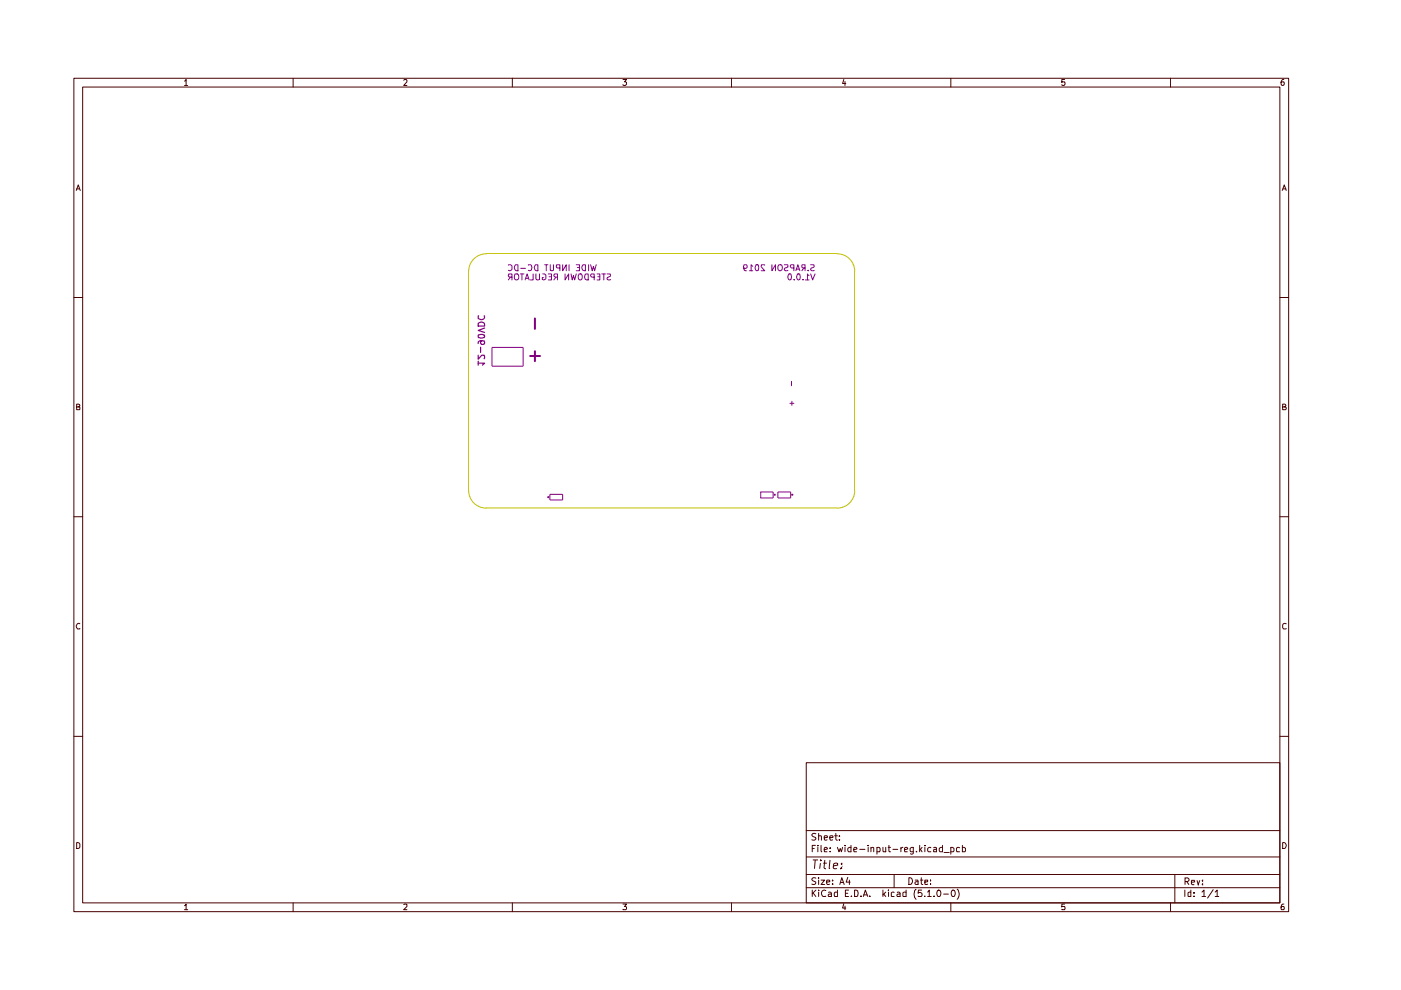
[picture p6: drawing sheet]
<svg xmlns="http://www.w3.org/2000/svg" width="297mm" height="210mm" viewBox="0 0 297 210" stroke-linecap="round" stroke-linejoin="round" font-family="sans-serif">
<g fill="none" stroke="#480000" stroke-width=".21">
<path d="M15.7 16.6h257.5v176.7h-257.5zM17.5 18.5h253.9v172.9h-253.9zM39.1 17.2l.4-.4v1.3M39.1 18.1h.7M62.1 16.6v1.9M85.6 17l.2-.2h.3l.2 .2v.4l-.7 .7h.7M108.6 16.6v1.9M132.1 16.8h.7l-.4 .6 .4 .1v.4l-.2 .2h-.4l-.1-.2M155.1 16.6v1.9M178.9 16.8l-.3 .9h.7M179.2 17.3v.8M201.6 16.6v1.9"/>
<path d="M225.7 16.8h-.6v.6h.6v.6l-.4 .1-.2-.2M248.2 16.6v1.9M272.2 16.8h-.3a.93 .93 0 0 0-.2 1.2h.5l.1-.5-.1-.1h-.5l-.1 .1M16.2 40.4l.4-1.2 .4 1.2M16.3 40h.5M271.9 40.4l.4-1.2 .4 1.2M272 40h.6M15.7 63.1h1.8M271.4 63.1h1.8M16.3 86.3h.4l.2-.3-.1-.2-.5-.1v1.2h.5l.1-.5-.2-.1M271.9 86.3l.6-.1v-.4l-.6-.1v1.2h.6l.2-.5-.3-.1M15.7 109.6h1.8"/>
<path d="M271.4 109.6h1.8M16.9 132.2h-.1a.66 .66 0 0 0-.6 .4 .66 .66 0 0 0 .2 .7h.5M272.7 132.2h-.3l-.5 .3v.6l.2 .2h.6M15.7 156.1h1.8M271.4 156.1h1.8M16.3 178.6a.52 .52 0 0 1 .6 .4v.6a.52 .52 0 0 1-.6 .3zM170.9 161.7h100.5v29.7h-100.5zM170.9 176.1h100.5M172.2 179.9h.4M172.9 179.2h-.7v1.4M173 176.8l-.6-.1-.3 .3 .3 .4 .6 .3a.51 .51 0 0 1-.3 .4 .51 .51 0 0 1-.6 0M173.4 179.2v.1"/>
<path d="M173.4 179.7v.9M173.6 177.3l.5-.1 .1 .9M173.6 176.7v1.4M174.1 179.2v1.2l.1 .2M174.8 177.6l.6-.1-.1-.3h-.5v.2v.7h.5M175.9 177.6l.7-.1-.1-.3h-.5l-.1 .2 .1 .7h.5M176 179.7v.2M177 177.2h.5M177.2 176.7v1.2l.3 .2M177.5 179.7l.4 .9 .2-.7 .3 .7 .2-.9M178 178v.1M178 177.2v.2"/>
<path d="M179.2 179.2v.1M179.2 179.7v.9M180.4 179.2v1.4h-.5l-.2-.7a.45 .45 0 0 1 .7-.2M184.1 179.2v.1M184.1 179.7v.9M184.7 179.8l.2-.1h.4v.9M184.7 179.7v.9M185.9 179.7h.5l.2 .2-.1 .7h-.6M185.9 179.7v1.4M187.2 179.7l.1 .9 .5-.1M187.8 179.7v.9M188.3 179.7h.5"/>
<path d="M188.5 179.2v1.2l.1 .2h.2M191 179.7v.9M191.4 179.7l-.4 .2M193.6 179.7v1.2l-.2 .2-.4-.1M193.6 179.7a.45 .45 0 0 0-.6 .2v.6l.6 .1M195 179.2v1.4M195.5 179.7l-.5 .6M196.1 179.2v.1M196.1 179.7v.9M197.4 179.7a.45 .45 0 0 0-.7 .2l.1 .6 .6 .1M198 179.7h.5v.9h-.5v-.4l.5-.2M199.8 179.2v1.4h-.5l-.2-.7a.45 .45 0 0 1 .7-.2"/>
<path d="M201.6 179.7a.45 .45 0 0 1 .7 .2l-.1 .6-.6 .1M201.6 179.7v1.4M203.5 179.7h-.5l-.2 .2 .1 .7h.6M204 179.2v1.4l.6-.1 .1-.6a.45 .45 0 0 0-.7-.2M271.9 178.6a.65 .65 0 0 1 .8 .7 .65 .65 0 0 1-.8 .6zM39.1 192l.4-.3v1.2M39.1 192.9h.7M62.1 191.4v1.9M85.6 191.8h.7v.4l-.7 .7h.7M108.6 191.4v1.9M132.1 191.7h.7l-.4 .5 .4 .2v.3l-.1 .2-.6-.1M155.1 191.4v1.9"/>
<path d="M170.9 188.2h100.5M170.9 185.4h100.5M170.9 181.7h100.5M172.2 188.7v1.4M172.3 182.3h1.1M172.4 189.3l.6 .8M172.8 182.3l-.1 1.9M173 186.2l-.6-.1-.3 .3 .3 .4 .6 .3-.4 .4h-.5M173 188.7l-.8 .8M173.6 188.7v.1M173.6 186.1v.2M173.6 186.6v.9"/>
<path d="M173.6 189.1v1M173.9 183l-.1 1.2M174 182.3v.2M174.1 186.6h.7l-.7 .9h.7M174.5 183h.8M174.8 180.2l.6-.2-.1-.3h-.4l-.1 .2v.7h.5M174.9 182.3l-.2 1.6 .4 .3M175.1 188.8a.7 .7 0 0 0-.9 .4 .7 .7 0 0 0 .3 .9l.6-.1M175.3 187l.6-.1v-.3h-.6v.2v.7h.6M175.7 189.2l.3-.1 .3 .3v.7h-.6l-.1-.4 .7-.2M176 182.3l-.2 1.6 .2 .3M176 180.5v.1"/>
<path d="M176.5 187.4v.1M176.5 186.6v.2M176.7 183.6l.9-.2v-.3a.6 .6 0 0 0-.9 .2v.8h.7M177.5 188.7v1.4h-.5v-.9h.5M178.1 187.5l.4-1.4 .5 1.4M178.2 187.1h.6M178.4 184v.1l-.1 .1 .1-.2-.1 .2M178.4 183.1v.2M178.9 191.6l-.3 .9h.7M179.2 192.1v.8M179.2 189.4h.5M179.7 186l-.3 1h.9"/>
<path d="M179.9 188.7h-.7v1.4h.7M180.1 186.6v.9M180.5 190v.1M181 180.2l.7-.2-.2-.3h-.4l-.1 .7 .1 .2h.5M181.2 188.7l.7 .2v.6l-.2 .6h-.5zM182.3 180.1h1.1M182.5 190v.1M183 190.1l.5-1.4 .5 1.4M183.1 189.7h.7M184.4 190v.1M187.2 188.7v1.4M187.4 189.6l.4 .5"/>
<path d="M187.8 189.1l-.6 .6M188.4 188.7v.1M188.4 189.1v1M189.3 180.1h1M189.6 189.2l-.4-.1-.2 .2v.7l.6 .1M189.6 185.4v2.8M190.2 189.2l.4-.1 .2 .3v.7h-.6v-.4l.6-.2M191.8 180.2l.6-.2-.1-.3h-.4l-.1 .7 .1 .2h.5M192.1 188.7v1.4h-.6l-.1-.8 .3-.2 .4 .1M192.7 186.1a.72 .72 0 0 1 .8 .7 .72 .72 0 0 1-.8 .7zM194.1 186.6h.5v.9M194.2 188.6a1.52 1.52 0 0 0 0 2.1"/>
<path d="M194.3 180.5v.1M194.6 186.9h-.4l-.2 .3 .2 .3h.4M195.2 186.6h.5M195.2 180.1l.3 .5M195.3 186.1v1.2l.4 .2M195.4 188.7h-.7l-.1 .7 .2-.2 .5 .1 .2 .2-.1 .5h-.8M196.1 187l.6-.1v-.3h-.6v.9h.6M196.1 190v.1M196.7 189.1l.3-.4v1.4M196.7 190.1h.7M197.3 187.4v.1M197.3 186.6v.2"/>
<path d="M198 190v.1M198.8 188.8l.2-.1a.74 .74 0 0 1 .5 .6 .74 .74 0 0 1-.3 .8h-.3l-.2-.3-.1-.6zM200.1 189.6h1M200.2 180.8h1.1M201.6 191.4v1.9M201.8 188.8l.2-.1a.74 .74 0 0 1 .6 .6 .74 .74 0 0 1-.3 .8h-.4l-.2-.5zM202.9 188.6a1.52 1.52 0 0 1 0 2.1M225.7 191.7h-.6v.6l.6-.1v.7l-.6-.1M248.2 191.4v1.9M249.1 185.4v6M251.2 188.7v1.4M251.2 186.9h.6l.3-.3v-.2l-.3-.3h-.6v1.5"/>
<path d="M251.6 186.9l.5 .7M252.5 188.7v1.4h-.5l-.1-.8 .2-.2 .4 .1M252.6 187.1l.7-.1-.1-.4h-.5l-.1 .2 .1 .7h.5M253.2 190v.1M253.2 189.2v.2M253.8 186.6l.2 1 .4-1M254.8 189.1l.5-.4v1.4M254.8 190.1h.8M255 187.4v.2M255 186.6v.2M257.2 188.6l-1.2 1.8M257.6 189.1l.5-.4v1.4"/>
<path d="M257.6 190.1h.8M272.2 191.7l-.4 .1-.2 .4 .1 .7h.5v-.7h-.5l-.1 .2"/>
</g>
<g fill="none" stroke="#840084" stroke-width=".21">
<path d="M107.8 56.2l.5-.1 .2 .3v.8l-.4 .2-.3-.1M108.2 58.8l-.4 .6M108.5 58.8l-.6-.1v-.6h.6v1.3M109.2 58.1h.5a.77 .77 0 0 1-.1 1.3 .46 .46 0 0 1-.5-.5zM109.3 56.1h.5v1.3a.71 .71 0 0 1-.7-.4 .71 .71 0 0 1 .2-.9zM110.3 58.1h.8M110.4 56.9h1M110.7 58.1v1.3M111.3 59.4l.5-1.3 .4 1.3M111.4 59h.6M112 56.2l.5-.1a.74 .74 0 0 1-.2 1.3l-.3-.1M113 58.1v1.3h-.6"/>
<path d="M113.5 56.1h.5v1.3a.71 .71 0 0 1-.7-.4 .71 .71 0 0 1 .2-.9zM113.6 58.1v1l.3 .3 .5-.1v-1.2M115.1 58.1h.4l.2 .2v.9l-.4 .2-.3-.1v-.5h.2M115.5 56.1h.7M115.8 56.1v1.3M116.2 58.1h.7v1.3h-.7M116.4 58.7h.5M116.7 56.1v1.2l.2 .1 .4-.1v-1.2M117.9 58.8l-.5 .6M118.2 58.8h-.5l-.3-.3 .1-.3 .7-.1v1.3M118.7 56.8l-.7-.1v-.6h.7v1.3M119.3 56.1v1.3l.8-1.3v1.3"/>
<path d="M119.8 58.1v1.3l.8-1.3v1.3M120.6 56.1v1.3M121.1 58.1l.2 1.3 .3-1 .2 1 .4-1.3M122.2 56.1h.7v1.3h-.7M122.4 56.7h.5M122.8 58.1h.5l.1 .4v.7l-.3 .2-.3-.1-.2-.4zM123.6 56.1h.5v1.3a.71 .71 0 0 1-.7-.4 .71 .71 0 0 1 .2-.9zM124 58.3l.2-.2h.5v1.3l-.7-.2zM124.8 56.1v1.3M125.2 56.1l.4 1.3 .2-.9 .3 .9 .3-1.3M126 58.8h-.5l-.3-.3 .1-.3 .7-.1v1.3M126.6 58.1h.6v1.3h-.6"/>
<path d="M126.7 58.7h.5M127.6 58.1h.8M128 58.1v1.3M128.7 58.1h.7l.1 .2-.1 .3-.6 .2v.5h.7M157.6 56.6l.3 .3h.3l.2-.3-.2-.5-.5 .1a.99 .99 0 0 0 .3 1.2h.2M158.9 57.4h.7M159.6 56.5l-.3-.4v1.3M160.3 56.1l.5 .1 .1 .7-.2 .4a.61 .61 0 0 1-.7-.4 .61 .61 0 0 1 .3-.7zM162.1 56.2l-.6-.1-.1 .3 .7 1h-.7M163.7 56.1v1.3l.7-1.3v1.3M165 56.3l.2-.2h.4a.77 .77 0 0 1-.1 1.3l-.3-.1a.74 .74 0 0 1-.2-1zM166.3 56.1l.7 .1v.4l-.5 .2-.2 .3 .2 .3 .5-.1"/>
<path d="M167.2 58.1l.5 .1 .1 .6-.2 .5a.61 .61 0 0 1-.6-.4 .61 .61 0 0 1 .2-.7zM168.3 56.8h-.5l-.2-.2 .1-.5h.6v1.3M168.4 59.3v.1M168.7 57.4l.5-1.3 .4 1.3M168.8 57.1h.7M169.1 58.1l.5 .1 .1 .6-.2 .5a.61 .61 0 0 1-.6-.4 .61 .61 0 0 1 .2-.7zM170.3 59.3v.1M170.4 56.8l-.4 .6M170.7 56.8l-.7-.2 .1-.5h.6v1.3M170.8 59.4h.7M171.4 57.3v.1M171.5 58.4l-.3-.3v1.3"/>
<path d="M171.9 56.1h.7v.5l-.6 .2-.1 .3 .2 .3 .5-.1M171.9 58.1l.4 1.3 .5-1.3M104.3 73.7h6.6v3.9h-6.6zM167.5 85.5h.8M167.8 80.9v.9M167.9 85.1v.8M116.2 105.3l.2 .1-.1 .1-.2-.1zM116.6 104.8h2.7v1.2h-2.7zM161.2 104.3h2.7v1.3h-2.7M161.3 104.3v1.3M164.2 104.8l.2 .1-.1 .1-.2-.1zM164.9 104.3h2.7v1.3h-2.7z"/>
<path d="M167.9 104.8l.2 .1-.1 .1-.1-.1z"/>
</g>
<path d="M112.4 75.5h2.1M113.4 67.5v2.2M113.4 74.5v2.1" fill="none" stroke="#840084" stroke-width=".42"/>
<path d="M101.4 77h1.3l-.4 .4M101.4 75.3v.9l.8-.9h.5v.8M101.4 71.1l.8-.2 .5 .1v.3v.3l-.8 .1-.5-.2zM101.4 68.5a.76 .76 0 0 1 .9-.2 .76 .76 0 0 1 .4 .8h-1.3zM101.4 76.6v.8M101.5 66.9l-.1 .6a.7 .7 0 0 0 .8 .3 .7 .7 0 0 0 .5-.8v-.1M101.9 73.6v1.1M102.2 72.3h-.2l-.1 .2 .1 .4h.7v-.6h-1l-.3 .2v.4M102.7 69.6l-1.3 .5 1.3 .4" fill="none" stroke="#840084" stroke-width=".25"/>
<path d="M99.3 57.5v46.5M103 53.8h74.5M103.1 53.8a3.7 3.7 0 0 0-3.7 3.7M177.5 53.8a3.7 3.7 0 0 1 3.7 3.7M181.2 57.5v46.5M99.4 104a3.7 3.7 0 0 0 3.7 3.7M103 107.7h74.5M181.2 104a3.7 3.7 0 0 1-3.7 3.7" fill="none" stroke="#c2c200" stroke-width=".21"/>
</svg>
